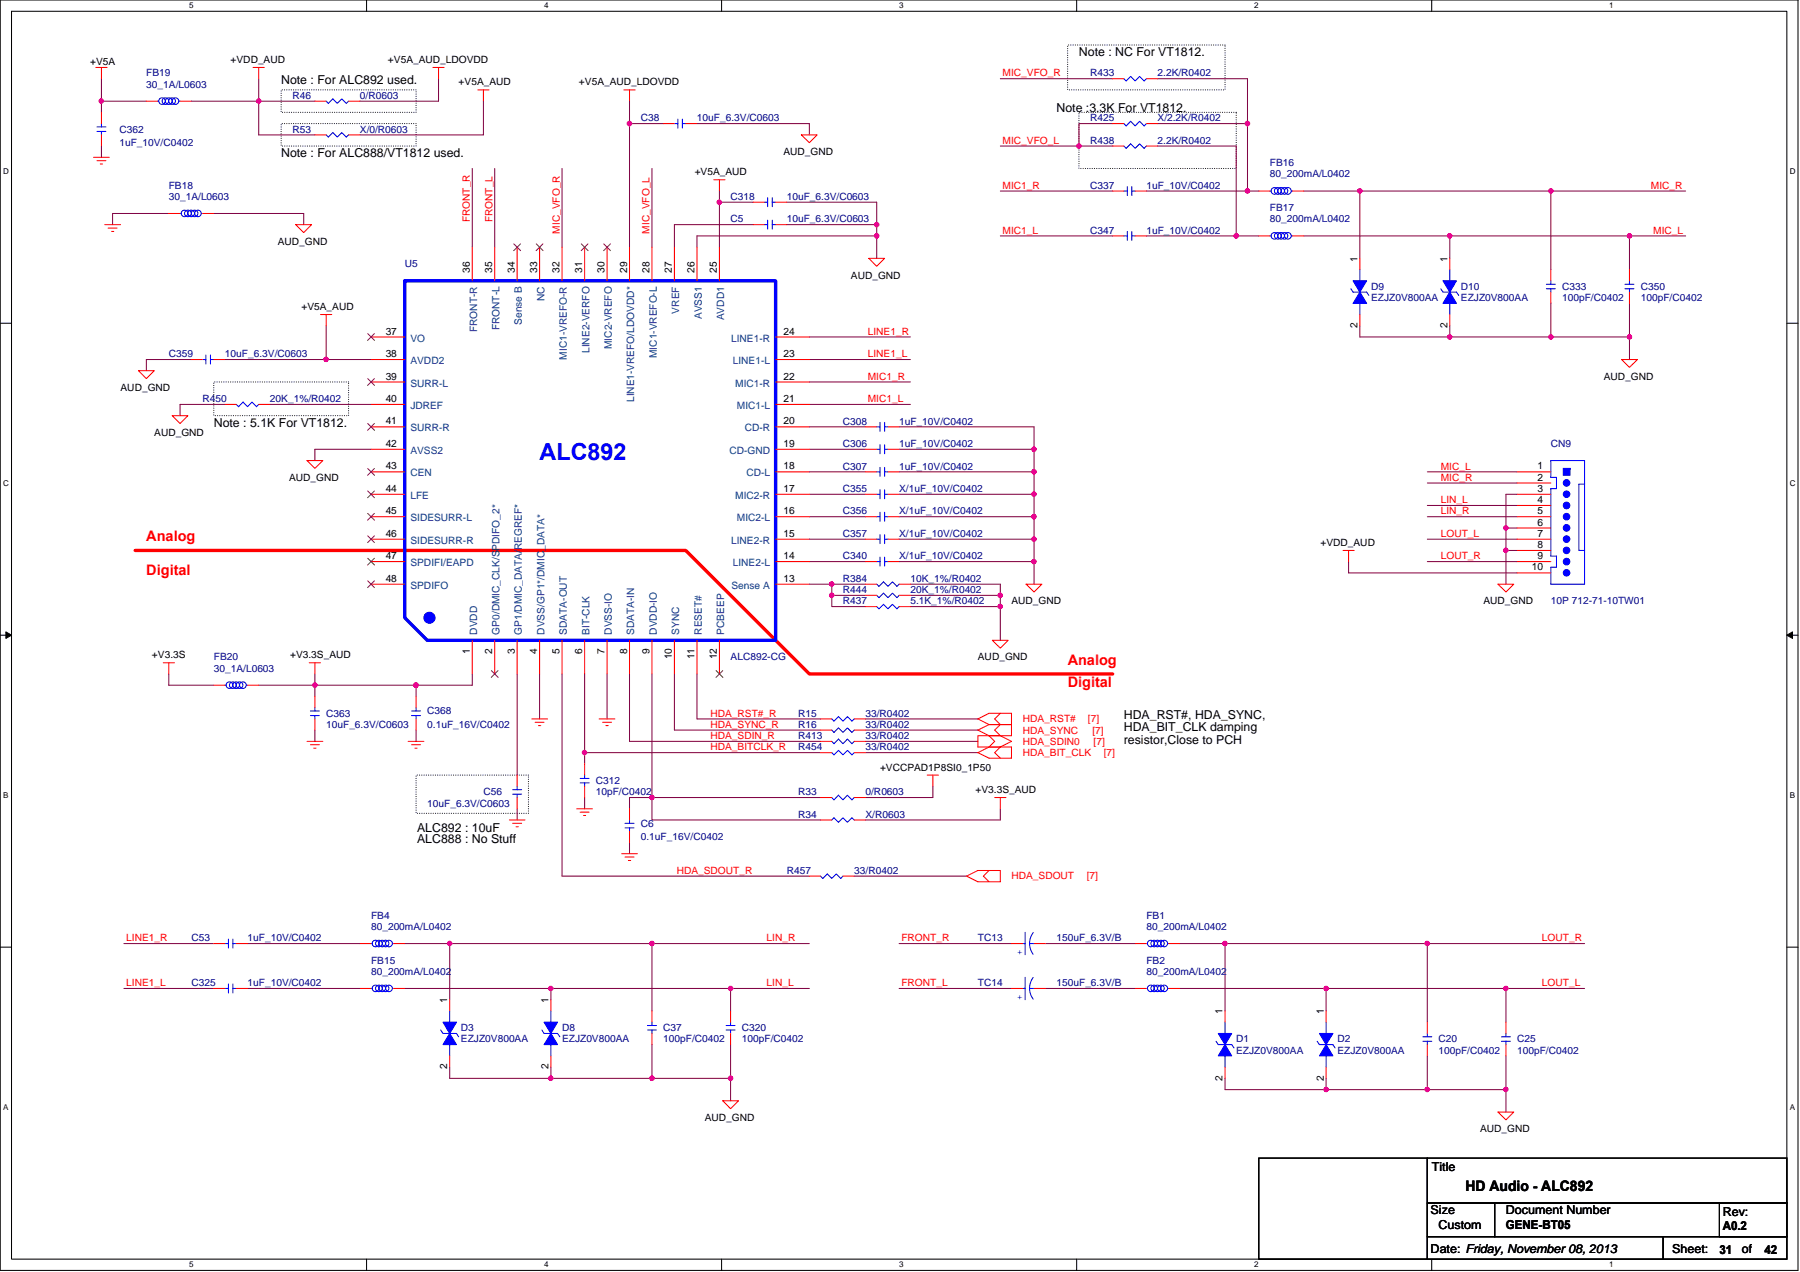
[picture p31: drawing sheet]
<svg xmlns="http://www.w3.org/2000/svg" width="297mm" height="210mm" viewBox="0 0 297 210" stroke-linecap="round" stroke-linejoin="round" font-family="sans-serif">
<defs><g id="words">
<text font-size="3.9" fill="#00f" x="89" y="75.9">ALC892</text>
<g font-size="2.4" fill="#f00">
<text x="24.1" y="89.4">Analog</text>
<text x="24.1" y="94.9">Digital</text>
<text x="176.2" y="109.8">Analog</text>
<text x="176.2" y="113.5">Digital</text>
</g>
<text font-size="2.4" x="241.8" y="196.6">HD Audio - ALC892</text>
<g font-size="2">
<text x="178.1" y="9.2">Note : NC For VT1812.</text>
<text x="46.4" y="13.9">Note : For ALC892 used.</text>
<text x="174.3" y="18.5">Note :3.3K For VT1812.</text>
<text x="46.4" y="25.9">Note : For ALC888/VT1812 used.</text>
<text x="35.3" y="70.4">Note : 5.1K For VT1812.</text>
<text x="185.5" y="118.6">HDA_RST#, HDA_SYNC,</text>
<text x="185.5" y="120.7">HDA_BIT_CLK damping</text>
<text x="185.5" y="122.8">resistor,Close to PCH</text>
<text x="68.8" y="137.4">ALC892 : 10uF</text>
<text x="68.8" y="139.2">ALC888 : No Stuff</text>
<text x="236.3" y="193.4">Title</text>
<text x="236.1" y="200.4">Size</text>
<text x="237.4" y="202.8">Custom</text>
<text x="248.5" y="200.4">Document Number</text>
<text x="248.5" y="202.9">GENE-BT05</text>
<text x="284.3" y="200.8">Rev:</text>
<text x="284.3" y="203.1">A0.2</text>
<text x="236.1" y="206.9">Date: Friday, November 08, 2013</text>
<text x="275.9" y="206.9">Sheet:</text>
<text x="283.7" y="207">31</text>
<text x="287.4" y="206.9">of</text>
<text x="291.2" y="207">42</text>
</g>
<g font-size="1.7">
<text x="14.9" y="10.8">+V5A</text>
<text x="38.1" y="10.4">+VDD_AUD</text>
<text x="64" y="10.4">+V5A_AUD_LDOVDD</text>
<text x="75.7" y="14.1">+V5A_AUD</text>
<text x="95.5" y="14.1">+V5A_AUD_LDOVDD</text>
<text x="114.6" y="28.9">+V5A_AUD</text>
<text x="129.3" y="25.6">AUD_GND</text>
<text x="45.8" y="40.4">AUD_GND</text>
<text x="77.5" y="45.1" transform="rotate(-90 77.5 45.1)">36</text>
<text x="81.2" y="45.1" transform="rotate(-90 81.2 45.1)">35</text>
<text x="84.9" y="45.1" transform="rotate(-90 84.9 45.1)">34</text>
<text x="88.6" y="45.1" transform="rotate(-90 88.6 45.1)">33</text>
<text x="92.3" y="45.1" transform="rotate(-90 92.3 45.1)">32</text>
<text x="96.1" y="45.1" transform="rotate(-90 96.1 45.1)">31</text>
<text x="99.8" y="45.1" transform="rotate(-90 99.8 45.1)">30</text>
<text x="103.5" y="45.1" transform="rotate(-90 103.5 45.1)">29</text>
<text x="107.2" y="45.1" transform="rotate(-90 107.2 45.1)">28</text>
<text x="110.9" y="45.1" transform="rotate(-90 110.9 45.1)">27</text>
<text x="114.6" y="45.1" transform="rotate(-90 114.6 45.1)">26</text>
<text x="118.3" y="45.1" transform="rotate(-90 118.3 45.1)">25</text>
<text x="140.4" y="46">AUD_GND</text>
<text x="224" y="43.2" transform="rotate(-90 224 43.2)">1</text>
<text x="238.8" y="43.2" transform="rotate(-90 238.8 43.2)">1</text>
<text x="49.7" y="51.2">+V5A_AUD</text>
<text x="63.6" y="55.2">37</text>
<text x="63.6" y="58.9">38</text>
<text x="129.3" y="55.2">24</text>
<text x="129.3" y="58.9">23</text>
<text x="224" y="54.1" transform="rotate(-90 224 54.1)">2</text>
<text x="238.8" y="54.1" transform="rotate(-90 238.8 54.1)">2</text>
<text x="19.9" y="64.5">AUD_GND</text>
<text x="63.6" y="62.7">39</text>
<text x="129.3" y="62.7">22</text>
<text x="264.6" y="62.7">AUD_GND</text>
<text x="25.5" y="71.9">AUD_GND</text>
<text x="63.6" y="66.4">40</text>
<text x="63.6" y="70.1">41</text>
<text x="129.3" y="66.4">21</text>
<text x="129.3" y="70.1">20</text>
<text x="63.6" y="73.8">42</text>
<text x="63.6" y="77.5">43</text>
<text x="129.3" y="77.5">18</text>
<text x="129.3" y="73.8">19</text>
<text x="253.7" y="77.5">1</text>
<text x="47.7" y="79.4">AUD_GND</text>
<text x="63.6" y="81.2">44</text>
<text x="129.3" y="81.2">17</text>
<text x="253.7" y="79.3">2</text>
<text x="253.7" y="81.2">3</text>
<text x="253.7" y="83">4</text>
<text x="63.6" y="84.9">45</text>
<text x="63.6" y="88.6">46</text>
<text x="129.3" y="88.6">15</text>
<text x="129.3" y="84.9">16</text>
<text x="253.7" y="84.9">5</text>
<text x="253.7" y="86.8">6</text>
<text x="253.7" y="88.6">7</text>
<text x="63.6" y="92.3">47</text>
<text x="129.3" y="92.3">14</text>
<text x="217.9" y="90.1">+VDD_AUD</text>
<text x="252.8" y="94.2">10</text>
<text x="253.7" y="90.5">8</text>
<text x="253.7" y="92.3">9</text>
<text x="63.6" y="96">48</text>
<text x="129.3" y="96">13</text>
<text x="166.9" y="99.8">AUD_GND</text>
<text x="244.8" y="99.8">AUD_GND</text>
<text x="77.5" y="107.9" transform="rotate(-90 77.5 107.9)">1</text>
<text x="81.2" y="107.9" transform="rotate(-90 81.2 107.9)">2</text>
<text x="84.9" y="107.9" transform="rotate(-90 84.9 107.9)">3</text>
<text x="88.6" y="107.9" transform="rotate(-90 88.6 107.9)">4</text>
<text x="92.3" y="107.9" transform="rotate(-90 92.3 107.9)">5</text>
<text x="96.1" y="107.9" transform="rotate(-90 96.1 107.9)">6</text>
<text x="99.8" y="107.9" transform="rotate(-90 99.8 107.9)">7</text>
<text x="103.5" y="107.9" transform="rotate(-90 103.5 107.9)">8</text>
<text x="107.2" y="107.9" transform="rotate(-90 107.2 107.9)">9</text>
<text x="25.1" y="108.7">+V3.3S</text>
<text x="47.9" y="108.7">+V3.3S_AUD</text>
<text x="110.9" y="108.9" transform="rotate(-90 110.9 108.9)">10</text>
<text x="114.6" y="108.9" transform="rotate(-90 114.6 108.9)">11</text>
<text x="118.3" y="108.9" transform="rotate(-90 118.3 108.9)">12</text>
<text x="161.4" y="109">AUD_GND</text>
<text x="145.2" y="127.2">+VCCPAD1P8SI0_1P50</text>
<text x="161" y="130.9">+V3.3S_AUD</text>
<text x="73.8" y="165.6" transform="rotate(-90 73.8 165.6)">1</text>
<text x="90.5" y="165.6" transform="rotate(-90 90.5 165.6)">1</text>
<text x="201.8" y="167.4" transform="rotate(-90 201.8 167.4)">1</text>
<text x="218.4" y="167.4" transform="rotate(-90 218.4 167.4)">1</text>
<text x="73.8" y="176.5" transform="rotate(-90 73.8 176.5)">2</text>
<text x="90.5" y="176.5" transform="rotate(-90 90.5 176.5)">2</text>
<text x="201.8" y="178.4" transform="rotate(-90 201.8 178.4)">2</text>
<text x="218.4" y="178.4" transform="rotate(-90 218.4 178.4)">2</text>
<text x="116.3" y="185.1">AUD_GND</text>
<text x="244.2" y="186.9">AUD_GND</text>
</g>
<g font-size="1.7" fill="#000080">
<text x="24.1" y="12.6">FB19</text>
<text x="24.1" y="14.5">30_1A/L0603</text>
<text x="48.3" y="16.3">R46</text>
<text x="59.4" y="16.3">0/R0603</text>
<text x="179.9" y="12.6">R433</text>
<text x="191" y="12.6">2.2K/R0402</text>
<text x="19.7" y="21.9">C362</text>
<text x="48.3" y="21.9">R53</text>
<text x="59.4" y="21.9">X/0/R0603</text>
<text x="105.7" y="20">C38</text>
<text x="115" y="20">10uF_6.3V/C0603</text>
<text x="179.9" y="20">R425</text>
<text x="179.9" y="23.7">R438</text>
<text x="191" y="20">X/2.2K/R0402</text>
<text x="191" y="23.7">2.2K/R0402</text>
<text x="19.7" y="24.1">1uF_10V/C0402</text>
<text x="209.6" y="27.5">FB16</text>
<text x="209.6" y="29.3">80_200mA/L0402</text>
<text x="27.9" y="31.2">FB18</text>
<text x="27.9" y="33">30_1A/L0603</text>
<text x="120.6" y="33">C318</text>
<text x="129.8" y="33">10uF_6.3V/C0603</text>
<text x="179.9" y="31.2">C337</text>
<text x="189.2" y="31.2">1uF_10V/C0402</text>
<text x="209.6" y="34.9">FB17</text>
<text x="120.6" y="36.7">C5</text>
<text x="129.8" y="36.7">10uF_6.3V/C0603</text>
<text x="179.9" y="38.6">C347</text>
<text x="189.2" y="38.6">1uF_10V/C0402</text>
<text x="209.6" y="36.7">80_200mA/L0402</text>
<text x="66.8" y="44.1">U5</text>
<text x="226.3" y="47.8">D9</text>
<text x="241.1" y="47.8">D10</text>
<text x="257.8" y="47.8">C333</text>
<text x="270.8" y="47.8">C350</text>
<text x="226.3" y="49.7">EZJZ0V800AA</text>
<text x="241.1" y="49.7">EZJZ0V800AA</text>
<text x="257.8" y="49.7">100pF/C0402</text>
<text x="270.8" y="49.7">100pF/C0402</text>
<text x="27.9" y="59">C359</text>
<text x="37.1" y="59">10uF_6.3V/C0603</text>
<text x="33.4" y="66.4">R450</text>
<text x="44.6" y="66.4">20K_1%/R0402</text>
<text x="139.1" y="70.1">C308</text>
<text x="148.4" y="70.1">1uF_10V/C0402</text>
<text x="139.1" y="77.5">C307</text>
<text x="139.1" y="73.8">C306</text>
<text x="148.4" y="77.5">1uF_10V/C0402</text>
<text x="148.4" y="73.8">1uF_10V/C0402</text>
<text x="255.9" y="73.8">CN9</text>
<text x="139.1" y="81.2">C355</text>
<text x="148.4" y="81.2">X/1uF_10V/C0402</text>
<text x="139.1" y="88.6">C357</text>
<text x="139.1" y="84.9">C356</text>
<text x="148.4" y="88.6">X/1uF_10V/C0402</text>
<text x="148.4" y="84.9">X/1uF_10V/C0402</text>
<text x="139.1" y="92.4">C340</text>
<text x="148.4" y="92.4">X/1uF_10V/C0402</text>
<text x="139.1" y="97.9">R444</text>
<text x="139.1" y="99.8">R437</text>
<text x="139.1" y="96.1">R384</text>
<text x="150.2" y="97.9">20K_1%/R0402</text>
<text x="150.2" y="99.8">5.1K_1%/R0402</text>
<text x="150.2" y="96.1">10K_1%/R0402</text>
<text x="255.9" y="99.8">10P 712-71-10TW01</text>
<text x="35.3" y="109">FB20</text>
<text x="35.3" y="110.9">30_1A/L0603</text>
<text x="120.6" y="109">ALC892-CG</text>
<text x="53.8" y="118.3">C363</text>
<text x="70.5" y="117.9">C368</text>
<text x="131.7" y="118.3">R15</text>
<text x="142.8" y="118.3">33/R0402</text>
<text x="53.8" y="120.2">10uF_6.3V/C0603</text>
<text x="70.5" y="120.2">0.1uF_16V/C0402</text>
<text x="131.7" y="123.9">R454</text>
<text x="131.7" y="122">R413</text>
<text x="131.7" y="120.2">R16</text>
<text x="142.8" y="123.9">33/R0402</text>
<text x="142.8" y="122">33/R0402</text>
<text x="142.8" y="120.2">33/R0402</text>
<text x="79.8" y="131.3">C56</text>
<text x="98.3" y="129.4">C312</text>
<text x="98.3" y="131.3">10pF/C0402</text>
<text x="131.7" y="131.3">R33</text>
<text x="142.8" y="131.3">0/R0603</text>
<text x="70.5" y="133.1">10uF_6.3V/C0603</text>
<text x="105.7" y="136.5">C6</text>
<text x="131.7" y="135">R34</text>
<text x="142.8" y="135">X/R0603</text>
<text x="105.7" y="138.7">0.1uF_16V/C0402</text>
<text x="129.8" y="144.3">R457</text>
<text x="141" y="144.3">33/R0402</text>
<text x="31.6" y="155.4">C53</text>
<text x="40.8" y="155.4">1uF_10V/C0402</text>
<text x="61.2" y="151.7">FB4</text>
<text x="61.2" y="153.5">80_200mA/L0402</text>
<text x="161.4" y="155.4">TC13</text>
<text x="174.3" y="155.4">150uF_6.3V/B</text>
<text x="189.2" y="151.7">FB1</text>
<text x="189.2" y="153.5">80_200mA/L0402</text>
<text x="61.2" y="159.1">FB15</text>
<text x="61.2" y="161">80_200mA/L0402</text>
<text x="189.2" y="159.1">FB2</text>
<text x="189.2" y="161">80_200mA/L0402</text>
<text x="31.6" y="162.8">C325</text>
<text x="40.8" y="162.8">1uF_10V/C0402</text>
<text x="161.4" y="162.8">TC14</text>
<text x="174.3" y="162.8">150uF_6.3V/B</text>
<text x="76.1" y="170.2">D3</text>
<text x="76.1" y="172.1">EZJZ0V800AA</text>
<text x="92.7" y="170.2">D8</text>
<text x="92.7" y="172.1">EZJZ0V800AA</text>
<text x="109.4" y="170.2">C37</text>
<text x="109.4" y="172.1">100pF/C0402</text>
<text x="122.4" y="170.2">C320</text>
<text x="122.4" y="172.1">100pF/C0402</text>
<text x="204" y="172.1">D1</text>
<text x="204" y="173.9">EZJZ0V800AA</text>
<text x="220.7" y="172.1">D2</text>
<text x="220.7" y="173.9">EZJZ0V800AA</text>
<text x="237.4" y="172.1">C20</text>
<text x="237.4" y="173.9">100pF/C0402</text>
<text x="250.4" y="172.1">C25</text>
<text x="250.4" y="173.9">100pF/C0402</text>
</g>
<g font-size="1.7" fill="#f00">
<text x="165.5" y="12.6">MIC_VFO_R</text>
<text x="165.5" y="23.7">MIC_VFO_L</text>
<text x="165.5" y="31.2">MIC1_R</text>
<text x="272.4" y="31.2">MIC_R</text>
<text x="77.6" y="36.7" transform="rotate(-90 77.6 36.7)">FRONT_R</text>
<text x="81.3" y="36.7" transform="rotate(-90 81.3 36.7)">FRONT_L</text>
<text x="92.4" y="38.6" transform="rotate(-90 92.4 38.6)">MIC_VFO_R</text>
<text x="107.2" y="38.6" transform="rotate(-90 107.2 38.6)">MIC_VFO_L</text>
<text x="165.5" y="38.6">MIC1_L</text>
<text x="272.8" y="38.6">MIC_L</text>
<text x="143.2" y="55.2">LINE1_R</text>
<text x="143.2" y="59">LINE1_L</text>
<text x="143.2" y="62.7">MIC1_R</text>
<text x="143.2" y="66.4">MIC1_L</text>
<text x="237.8" y="77.5">MIC_L</text>
<text x="237.8" y="83.1">LIN_L</text>
<text x="237.8" y="79.4">MIC_R</text>
<text x="237.8" y="88.6">LOUT_L</text>
<text x="237.8" y="84.9">LIN_R</text>
<text x="237.8" y="92.3">LOUT_R</text>
<text x="117.2" y="118.3">HDA_RST#_R</text>
<text x="168.8" y="119.2">HDA_RST#</text>
<text x="179.5" y="119.2">[7]</text>
<text x="117.2" y="120.1">HDA_SYNC_R</text>
<text x="117.2" y="122">HDA_SDIN_R</text>
<text x="117.2" y="123.9">HDA_BITCLK_R</text>
<text x="168.8" y="122.9">HDA_SDIN0</text>
<text x="168.8" y="121.1">HDA_SYNC</text>
<text x="168.8" y="124.8">HDA_BIT_CLK</text>
<text x="180.3" y="121.1">[7]</text>
<text x="180.5" y="122.9">[7]</text>
<text x="182.1" y="124.8">[7]</text>
<text x="111.7" y="144.3">HDA_SDOUT_R</text>
<text x="166.9" y="145.2">HDA_SDOUT</text>
<text x="179.3" y="145.2">[7]</text>
<text x="20.8" y="155.4">LINE1_R</text>
<text x="126.5" y="155.4">LIN_R</text>
<text x="148.8" y="155.4">FRONT_R</text>
<text x="254.5" y="155.4">LOUT_R</text>
<text x="20.8" y="162.8">LINE1_L</text>
<text x="126.5" y="162.8">LIN_L</text>
<text x="148.8" y="162.8">FRONT_L</text>
<text x="254.5" y="162.8">LOUT_L</text>
</g>
<g font-size="1.7" fill="#004080">
<text x="86.1" y="53.6" transform="rotate(-90 86.1 53.6)">Sense B</text>
<text x="89.8" y="49.7" transform="rotate(-90 89.8 49.7)">NC</text>
<text x="112.1" y="51.8" transform="rotate(-90 112.1 51.8)">VREF</text>
<text x="115.8" y="52.7" transform="rotate(-90 115.8 52.7)">AVSS1</text>
<text x="119.5" y="52.9" transform="rotate(-90 119.5 52.9)">AVDD1</text>
<text x="67.7" y="56.4">VO</text>
<text x="78.7" y="54.8" transform="rotate(-90 78.7 54.8)">FRONT-R</text>
<text x="82.4" y="54.5" transform="rotate(-90 82.4 54.5)">FRONT-L</text>
<text x="93.5" y="59.4" transform="rotate(-90 93.5 59.4)">MIC1-VREFO-R</text>
<text x="97.3" y="58.3" transform="rotate(-90 97.3 58.3)">LINE2-VERFO</text>
<text x="101" y="57.6" transform="rotate(-90 101 57.6)">MIC2-VREFO</text>
<text x="108.4" y="59.1" transform="rotate(-90 108.4 59.1)">MIC1-VREFO-L</text>
<text x="120.6" y="56.4">LINE1-R</text>
<text x="67.7" y="60.1">AVDD2</text>
<text x="67.7" y="63.8">SURR-L</text>
<text x="120.9" y="60.1">LINE1-L</text>
<text x="121.3" y="63.8">MIC1-R</text>
<text x="67.7" y="67.5">JDREF</text>
<text x="67.7" y="71.2">SURR-R</text>
<text x="104.7" y="66.4" transform="rotate(-90 104.7 66.4)">LINE1-VREFO/LDOVDD*</text>
<text x="121.6" y="67.5">MIC1-L</text>
<text x="122.9" y="71.2">CD-R</text>
<text x="67.7" y="74.9">AVSS2</text>
<text x="120.4" y="74.9">CD-GND</text>
<text x="67.7" y="78.7">CEN</text>
<text x="67.7" y="82.4">LFE</text>
<text x="121.3" y="82.4">MIC2-R</text>
<text x="123.2" y="78.7">CD-L</text>
<text x="67.7" y="86.1">SIDESURR-L</text>
<text x="67.7" y="89.8">SIDESURR-R</text>
<text x="120.6" y="89.8">LINE2-R</text>
<text x="121.6" y="86.1">MIC2-L</text>
<text x="67.7" y="93.5">SPDIFI/EAPD</text>
<text x="120.9" y="93.5">LINE2-L</text>
<text x="67.7" y="97.2">SPDIFO</text>
<text x="120.7" y="97.2">Sense A</text>
<text x="78.7" y="104.8" transform="rotate(-90 78.7 104.8)">DVDD</text>
<text x="82.4" y="104.8" transform="rotate(-90 82.4 104.8)">GP0/DMIC_CLK/SPDIFO_2*</text>
<text x="86.1" y="104.8" transform="rotate(-90 86.1 104.8)">GP1/DMIC_DATA/REGREF*</text>
<text x="89.8" y="104.8" transform="rotate(-90 89.8 104.8)">DVSS/GP1*/DMIC_DATA*</text>
<text x="93.5" y="104.8" transform="rotate(-90 93.5 104.8)">SDATA-OUT</text>
<text x="97.3" y="104.8" transform="rotate(-90 97.3 104.8)">BIT-CLK</text>
<text x="101" y="104.8" transform="rotate(-90 101 104.8)">DVSS-IO</text>
<text x="104.7" y="104.8" transform="rotate(-90 104.7 104.8)">SDATA-IN</text>
<text x="108.4" y="104.8" transform="rotate(-90 108.4 104.8)">DVDD-IO</text>
<text x="112.1" y="104.8" transform="rotate(-90 112.1 104.8)">SYNC</text>
<text x="115.8" y="104.8" transform="rotate(-90 115.8 104.8)">RESET#</text>
<text x="119.5" y="104.8" transform="rotate(-90 119.5 104.8)">PCBEEP</text>
</g>
<g font-size="1.7" fill="#00f">
<text x="168.7" y="157.6" transform="rotate(-90 168.7 157.6)">+</text>
<text x="168.7" y="165" transform="rotate(-90 168.7 165)">+</text>
</g>
<g font-size="1.3">
<text x="31.2" y="1.4">5</text>
<text x="89.8" y="1.4">4</text>
<text x="148.4" y="1.4">3</text>
<text x="207" y="1.4">2</text>
<text x="265.6" y="1.4">1</text>
<text x=".5" y="28.8">D</text>
<text x="295.3" y="28.8">D</text>
<text x=".5" y="80.3">C</text>
<text x="295.3" y="80.3">C</text>
<text x=".5" y="131.8">B</text>
<text x="295.3" y="131.8">B</text>
<text x=".5" y="183.3">A</text>
<text x="295.3" y="183.3">A</text>
<text x="31.2" y="209.2">5</text>
<text x="89.8" y="209.2">4</text>
<text x="148.4" y="209.2">3</text>
<text x="207" y="209.2">2</text>
<text x="265.6" y="209.2">1</text>
</g>
</g></defs>
<path d="M0 0h296.7v209.7h-296.7zM1.9 1.9h293v206h-293z" fill="none" stroke="#000" stroke-width=".17"/>
<g fill="#fff">
<path d="M31.2 .2h.7v1.5h-.7z"/>
<path d="M31.2 208h.7v1.5h-.7z"/>
</g>
<path d="M60.5 0v1.9M60.5 207.9v1.8" fill="none" stroke="#000" stroke-width=".17"/>
<g fill="#fff">
<path d="M89.8 .2h.7v1.5h-.7z"/>
<path d="M89.8 208h.7v1.5h-.7z"/>
</g>
<path d="M119.1 0v1.9M119.1 207.9v1.8" fill="none" stroke="#000" stroke-width=".17"/>
<g fill="#fff">
<path d="M148.4 .2h.7v1.5h-.7z"/>
<path d="M148.4 208h.7v1.5h-.7z"/>
</g>
<path d="M177.7 0v1.9M177.7 207.9v1.8" fill="none" stroke="#000" stroke-width=".17"/>
<g fill="#fff">
<path d="M207 .2h.7v1.5h-.7z"/>
<path d="M207 208h.7v1.5h-.7z"/>
</g>
<path d="M236.3 0v1.9M236.3 207.9v1.8" fill="none" stroke="#000" stroke-width=".17"/>
<g fill="#fff">
<path d="M265.6 .2h.7v1.5h-.7z"/>
<path d="M265.6 208h.7v1.5h-.7z"/>
<path d="M.5 27.6h1v1.5h-1z"/>
<path d="M295.3 27.6h1v1.5h-1z"/>
<path d="M.5 79.1h1v1.5h-1z"/>
<path d="M295.3 79.1h1v1.5h-1z"/>
</g>
<path d="M0 53.4h1.9M294.9 53.4h1.8" fill="none" stroke="#000" stroke-width=".17"/>
<g fill="#fff">
<path d="M.5 130.6h.9v1.5h-.9z"/>
<path d="M295.3 130.6h.9v1.5h-.9z"/>
</g>
<path d="M0 104.9h1.9M294.9 104.9h1.8" fill="none" stroke="#000" stroke-width=".17"/>
<path d="M1 104.3l.9 .6-.9 .5zM294.9 104.9l.9-.6v1.1z" fill="#000" stroke="#000" stroke-width=".17"/>
<g fill="#fff">
<path d="M.5 182.1h.9v1.5h-.9z"/>
<path d="M295.3 182.1h.9v1.5h-.9z"/>
</g>
<path d="M0 156.4h1.9M294.9 156.4h1.8M207.7 191.2h27.8v16.7h-27.8zM235.5 198.6h11.2v5.6h-11.2zM235.5 191.2h59.4v7.4h-59.4zM246.7 198.6h48.2v5.6h-48.2zM283.7 198.6h11.2v5.6h-11.2zM235.5 204.2h39v3.7h-39zM274.5 204.2h20.4v3.7h-20.4z" fill="none" stroke="#000" stroke-width=".17"/>
<path d="M22.3 90.9h90.9l20.4 20.4h50" fill="none" stroke="#f00" stroke-width=".55"/>
<path d="M46.4 14.8h22.3v3.7h-22.3zM176.2 7.4h26v7.4h-26zM178.1 18.5h25.9v9.3h-25.9zM46.4 20.4h22.3v3.7h-22.3zM35.3 63.1h22.2v5.5h-22.2zM68.7 128h18.5v6.3h-18.5z" fill="none" stroke="#000" stroke-width=".17" stroke-dasharray="0 .3"/>
<g fill="none" stroke="#800040" stroke-width=".17">
<path d="M16.7 16.7h7.4M16.7 13v3.7M16.7 16.7v1.8M31.6 16.7h11.1M42.7 13v3.7M42.7 16.7h9.3M42.7 16.7v5.6h9.3M72.4 13v3.7h-13M79.8 16.7v5.6h-20.4M103.9 16.7v3.7M165.1 13h18.5M191 13h14.9v7.4h-14.9"/>
<path d="M16.7 24.1v1.9M27.9 35.2h-9.3v1.9M35.3 35.2h14.8v1.9M77.9 27.8v13M81.6 27.8v13M92.7 27.8v13M103.9 20.4h5.5M103.9 20.4v20.4M107.6 27.8v13M115 20.4h18.6v1.9M118.7 33.4v7.4M118.7 31.5v1.9h5.6"/>
<path d="M124.3 37.1h-13v3.7M129.8 37.1h14.9M129.8 33.4h14.9v5.5M144.7 38.9h-29.7v1.9M144.7 38.9v3.8M165.1 31.5h18.5M165.1 38.9h18.5M165.1 24.1h13M178.1 24.1h5.5M183.6 20.4h-5.5v3.7M189.2 31.5h16.7M189.2 38.9h14.8"/>
<path d="M191 24.1h13v14.8M204 38.9h3.7M205.9 31.5h1.8M205.9 20.4v11.1M215.1 31.5h9.3M215.1 38.9h24.1v3.8M224.4 31.5h31.5M224.4 31.5v11.2M239.2 38.9h29.7M255.9 31.5h22.3M255.9 31.5v13M268.9 38.9v5.6"/>
<path d="M268.9 38.9h9.3M31.6 59.4h-7.5v1.8M37.1 59.4h16.7M53.8 59.4h7.4M53.8 53.8v5.6M133.6 55.6h16.6M133.6 59.4h16.6M224.4 53.8v1.8h14.8M239.2 55.6h16.7M239.2 53.8v1.8M255.9 50.1v5.5M255.9 55.6h13"/>
<path d="M268.9 55.6v3.8M268.9 50.1v5.5M37.1 66.8h-7.4v1.8M44.6 66.8h16.6M61.2 74.2h-9.2v1.8M133.6 70.5h9.2M133.6 74.2h9.2M133.6 77.9h9.2M133.6 63.1h16.6M133.6 66.8h16.6M148.4 70.5h22.2v3.7M148.4 74.2h22.2"/>
<path d="M148.4 77.9h22.2M170.6 74.2v3.7M170.6 77.9v3.7M235.5 79.7h14.9M235.5 77.9h14.9M133.6 92.7h9.2M133.6 81.6h9.2M133.6 85.3h9.2M133.6 89h9.2M133.6 96.4h3.7M137.3 98.3h5.5M137.3 96.4h5.5"/>
<path d="M137.3 98.3v1.8h5.5M137.3 96.4v1.9M148.4 81.6h22.2M148.4 85.3h22.2M148.4 89h22.2M148.4 92.7h22.2M150.2 96.4h14.9v1.9M150.2 98.3h14.9M165.1 98.3v1.8M170.6 81.6v3.7M170.6 85.3v3.7M170.6 89v3.7"/>
<path d="M170.6 92.7v3.7M222.5 92.7v1.9h27.9M235.5 92.7h14.9M235.5 89h14.9M235.5 85.3h14.9M235.5 83.4h14.9M248.5 90.9h1.9M248.5 87.2h1.9M248.5 87.2v9.2M250.4 81.6h-1.9v5.6M27.9 111.3v1.8h7.4M42.7 113.1h9.3"/>
<path d="M52 113.1v1.9M52 111.3v1.8M52 113.1h16.7v1.9M77.9 111.3v1.8h-9.2M85.3 111.3v16.7M89 111.3v7.4M92.7 111.3v33.3h40.9M96.5 111.3v12.9M100.2 111.3v7.4M103.9 111.3v11.1h31.5M107.6 111.3v20.4M111.3 111.3v9.2h24.1"/>
<path d="M115 111.3v7.4h20.4M142.8 118.7h18.6M150.2 100.1h14.9M165.1 100.1v5.6M52 120.5v1.9M68.7 120.5v1.9M85.3 133.5v1.9M96.5 124.2v1.9M96.5 131.7v1.8M96.5 124.2h38.9M103.9 139.1v1.8M107.6 131.7h-3.7v1.8"/>
<path d="M107.6 131.7h27.8M107.6 131.7v3.7h27.8M142.8 120.5h18.6M142.8 122.4h18.6M142.8 124.2h18.6M153.9 129.8v1.9h-11.1M165.1 133.5v1.9h-22.3M20.4 155.8h14.9M40.8 155.8h18.6M66.8 155.8h7.4v9.2M74.2 155.8h33.4M107.6 155.8h26"/>
<path d="M107.6 155.8v11.1M141 144.6h18.5M148.4 155.8h18.5M172.5 155.8h14.8M194.7 155.8h7.5v11.1M202.2 155.8h33.3v12.9M235.5 155.8h26M20.4 163.2h14.9M40.8 163.2h18.6M66.8 163.2h24.1v1.8M74.2 176.1v1.9h16.7M90.9 176.1v1.9"/>
<path d="M90.9 178h16.7M90.9 163.2h29.7M107.6 172.4v5.6M107.6 178h13M120.6 163.2h13M120.6 163.2v3.7M120.6 172.4v5.6M120.6 178v3.7M148.4 163.2h18.5M172.5 163.2h14.8M194.7 163.2h24.1v3.7M202.2 178v1.9h16.6"/>
<path d="M218.8 163.2h29.7v5.5M218.8 178v1.9M218.8 179.9h16.7M235.5 174.3v5.6M235.5 179.9h13M248.5 163.2h13M248.5 179.9v3.7M248.5 174.3v5.6"/>
</g>
<g fill="#f0f" stroke="#f0f" stroke-width=".17">
<circle cx="202.1" cy="155.7" r=".36"/>
<circle cx="218.8" cy="163.2" r=".36"/>
<circle cx="96.5" cy="124.2" r=".36"/>
<circle cx="248.5" cy="179.9" r=".36"/>
<circle cx="235.5" cy="179.9" r=".36"/>
<circle cx="16.7" cy="16.7" r=".36"/>
<circle cx="68.6" cy="113.1" r=".37"/>
<circle cx="205.9" cy="31.5" r=".37"/>
<circle cx="205.8" cy="20.4" r=".38"/>
<circle cx="144.7" cy="37.1" r=".36"/>
<circle cx="204" cy="38.9" r=".37"/>
<circle cx="118.7" cy="33.4" r=".36"/>
<circle cx="255.9" cy="31.5" r=".36"/>
<circle cx="120.6" cy="163.2" r=".36"/>
<circle cx="107.6" cy="155.7" r=".36"/>
<circle cx="268.9" cy="38.9" r=".37"/>
<circle cx="90.9" cy="163.2" r=".36"/>
<circle cx="74.2" cy="155.7" r=".36"/>
<circle cx="248.5" cy="163.2" r=".36"/>
<circle cx="235.5" cy="155.7" r=".36"/>
<circle cx="165.1" cy="100.1" r=".36"/>
<circle cx="137.2" cy="96.4" r=".36"/>
<circle cx="170.6" cy="81.6" r=".36"/>
<circle cx="170.6" cy="85.3" r=".37"/>
<circle cx="170.6" cy="92.7" r=".36"/>
<circle cx="170.6" cy="89" r=".36"/>
<circle cx="165.1" cy="98.3" r=".36"/>
<circle cx="52" cy="113.1" r=".37"/>
<circle cx="53.8" cy="59.3" r=".36"/>
<circle cx="103.9" cy="20.4" r=".38"/>
<circle cx="268.9" cy="55.6" r=".36"/>
<circle cx="255.9" cy="55.6" r=".36"/>
<circle cx="239.2" cy="38.9" r=".37"/>
<circle cx="144.7" cy="38.9" r=".37"/>
<circle cx="137.2" cy="98.3" r=".36"/>
<circle cx="107.6" cy="131.6" r=".37"/>
<circle cx="218.8" cy="179.9" r=".36"/>
<circle cx="120.6" cy="178" r=".37"/>
<circle cx="107.6" cy="178" r=".37"/>
<circle cx="90.9" cy="178" r=".37"/>
<circle cx="239.2" cy="55.6" r=".36"/>
<circle cx="224.4" cy="31.5" r=".37"/>
<circle cx="170.6" cy="74.2" r=".36"/>
<circle cx="170.6" cy="77.9" r=".36"/>
<circle cx="248.5" cy="90.8" r=".36"/>
<circle cx="248.5" cy="87.1" r=".36"/>
<circle cx="42.7" cy="16.7" r=".36"/>
<circle cx="178" cy="24.1" r=".37"/>
</g>
<g fill="none" stroke="#f00" stroke-width=".17">
<path d="M15.8 11.1h1.9M16.7 11.1v1.9M16.7 18.5v1.9M24.1 16.7h1.9M29.7 16.7h1.9M41.8 11.1h1.8M42.7 11.1v1.9M52 16.7h1.8M57.5 16.7h1.9M71.4 11.1h1.9M72.4 11.1v1.9M78.8 14.8h1.9"/>
<path d="M79.8 14.8v1.9M103 14.8h1.8M103.9 14.8v1.9M183.6 13h1.9M189.2 13h1.8M15.4 26h2.6M16 26.5h1.5M16.5 27.1h.4M16.7 22.3v1.8M17.3 37.1h2.6M17.8 37.7h1.5M18.4 38.2h.4"/>
<path d="M27.9 35.2h1.8M33.4 35.2h1.9M48.8 37.1h2.6l-1.3 1.3zM52 22.3h1.8M57.5 22.3h1.9M109.4 20.4h1.9M113.2 20.4h1.8M117.8 29.7h1.9M118.7 29.7v1.8M124.3 37.1h1.8M124.3 33.4h1.8M128 37.1h1.8"/>
<path d="M128 33.4h1.8M132.2 22.3h2.6l-1.2 1.3zM183.6 38.9h1.9M183.6 31.5h1.9M183.6 20.4h1.9M183.6 24.1h1.9M187.3 38.9h1.9M187.3 31.5h1.9M189.2 20.4h1.8M189.2 24.1h1.8M207.7 38.9h1.9M207.7 31.5h1.9"/>
<path d="M213.3 38.9h1.8M213.3 31.5h1.8M31.6 59.4h1.8M35.3 59.4h1.8M52.9 51.9h1.9M53.8 51.9v1.9M61.2 55.6h5.6M61.2 59.4h5.6M77.9 40.8v5.6M81.6 40.8v5.6M85.3 40.8v5.6M89 40.8v5.6"/>
<path d="M92.7 40.8v5.6M96.5 40.8v5.6M100.2 40.8v5.6M103.9 40.8v5.6M107.6 40.8v5.6M111.3 40.8v5.6M115 40.8v5.6M118.7 40.8v5.6M128 55.6h5.6M128 59.4h5.6M143.4 42.7h2.6l-1.3 1.3zM224.4 42.7v1.8"/>
<path d="M224.4 51.9v1.9M239.2 42.7v1.8M239.2 51.9v1.9M255.9 48.2v1.9M255.9 44.5v1.9M267.6 59.4h2.6l-1.3 1.2zM268.9 48.2v1.9M268.9 44.5v1.9M22.9 61.2h2.6l-1.4 1.3zM28.4 68.6h2.6l-1.3 1.3zM37.1 66.8h1.9M42.7 66.8h1.9"/>
<path d="M50.7 76h2.6l-1.3 1.3zM61.2 63.1h5.6M61.2 66.8h5.6M61.2 70.5h5.6M61.2 74.2h5.6M61.2 77.9h5.6M128 63.1h5.6M128 66.8h5.6M128 70.5h5.6M128 74.2h5.6M128 77.9h5.6M142.8 70.5h1.9"/>
<path d="M142.8 77.9h1.9M142.8 74.2h1.9M146.5 70.5h1.9M146.5 77.9h1.9M146.5 74.2h1.9M250.4 77.9h5.5M250.4 79.7h5.5M61.2 81.6h5.6M61.2 85.3h5.6M61.2 89h5.6M61.2 92.7h5.6M61.2 96.4h5.6"/>
<path d="M128 81.6h5.6M128 85.3h5.6M128 89h5.6M128 92.7h5.6M128 96.4h5.6M142.8 89h1.9M142.8 98.3h1.9M142.8 81.6h1.9M142.8 85.3h1.9M142.8 92.7h1.9M142.8 96.4h1.9M146.5 89h1.9"/>
<path d="M146.5 81.6h1.9M146.5 85.3h1.9M146.5 92.7h1.9M148.4 98.3h1.8M148.4 96.4h1.8M169.3 96.4h2.6l-1.3 1.3zM221.6 90.9h1.9M222.5 90.9v1.8M247.2 96.4h2.6l-1.3 1.3zM250.4 81.6h5.5M250.4 83.4h5.5M250.4 85.3h5.5"/>
<path d="M250.4 87.2h5.5M250.4 89h5.5M250.4 90.9h5.5M250.4 92.7h5.5M250.4 94.6h5.5M26.9 109.4h1.9M27.9 109.4v1.9M35.3 113.1h1.8M40.8 113.1h1.9M51 109.4h1.9M52 109.4v1.9M52 118.7v1.8"/>
<path d="M52 115v1.8M68.7 118.7v1.8M68.7 115v1.8M77.9 105.7v5.6M81.6 105.7v5.6M85.3 105.7v5.6M87.8 118.7h2.6M88.3 119.2h1.5M88.9 119.8h.3M89 105.7v5.6M92.7 105.7v5.6M96.5 105.7v5.6"/>
<path d="M98.9 118.7h2.6M99.4 119.2h1.5M100 119.8h.4M100.2 105.7v5.6M103.9 105.7v5.6M107.6 105.7v5.6M111.3 105.7v5.6M115 105.7v5.6M118.7 105.7v5.6M135.4 118.7h1.9M141 118.7h1.8M142.8 100.1h1.9"/>
<path d="M148.4 100.1h1.8M163.2 119.6h3.7M163.2 119.6l-1.8 .9 1.8 1M163.8 105.7h2.6l-1.3 1.3zM165.1 117.8l-1 .9 1 .9-1 .9 1 1M166.9 119.6v-1.8h-3.7l-1.8 .9 1.8 .9M166.9 119.6v1.9h-3.7M50.7 122.4h2.6M51.2 122.9h1.5M51.8 123.5h.4M67.3 122.4h2.7M67.9 122.9h1.5"/>
<path d="M68.5 123.5h.3M84 135.4h2.6M84.6 135.9h1.5M85.2 136.5h.3M85.3 131.7v1.8M85.3 128v1.8M95.2 133.5h2.6M95.7 134.1h1.5M96.3 134.6h.3M96.5 129.8v1.9M96.5 126.1v1.9M103.9 137.2v1.9"/>
<path d="M103.9 133.5v1.9M135.4 124.2h1.9M135.4 122.4h1.9M135.4 131.7h1.9M135.4 120.5h1.9M135.4 135.4h1.9M141 124.2h1.8M141 122.4h1.8M141 131.7h1.8M141 120.5h1.8M141 135.4h1.8M153 128h1.9"/>
<path d="M153.9 128v1.8M161.4 124.2l1.8-.9h3.7v1.9h-3.7zM161.4 121.5h3.7l1.8 .9-1.8 .9h-3.7zM163.2 121.5l.9 .9-.9 .9M164.1 131.7h1.9M165.1 131.7v1.8M165.1 123.3l-1 .9 1 1M35.3 155.8h1.8M39 155.8h1.8M59.4 155.8h1.8M64.9 155.8h1.9M102.6 140.9h2.6"/>
<path d="M103.1 141.5h1.5M103.7 142h.4M133.6 144.6h1.8M139.1 144.6h1.9M159.5 144.6l1.9-.9h3.7v1.9h-3.7zM163.2 143.7l-.9 .9 .9 1M166.9 155.8h1.9M170.6 155.8h1.9M187.3 155.8h1.9M192.9 155.8h1.8M35.3 163.2h1.8M39 163.2h1.8"/>
<path d="M59.4 163.2h1.8M64.9 163.2h1.9M74.2 165v1.9M74.2 174.3v1.8M90.9 165v1.9M90.9 174.3v1.8M107.6 170.6v1.8M107.6 166.9v1.8M120.6 170.6v1.8M120.6 166.9v1.8M166.9 163.2h1.9M170.6 163.2h1.9"/>
<path d="M187.3 163.2h1.9M192.9 163.2h1.8M202.2 166.9v1.8M202.2 176.1v1.9M218.8 166.9v1.8M218.8 176.1v1.9M235.5 172.4v1.9M235.5 168.7v1.9M248.5 172.4v1.9M248.5 168.7v1.9M119.3 181.7h2.6l-1.3 1.3zM247.2 183.6h2.6l-1.3 1.3z"/>
</g>
<g fill="none" stroke="#00f" stroke-width=".17">
<path d="M26 16.7h.2M29.5 16.7h.2M57.5 16.7l-.4 .4-.7-.8-.7 .8-.8-.8-.7 .8-.4-.4M111.9 19.7v1.4M112.6 19.7v1.4M189.2 13l-.4 .4-.7-.8-.8 .8-.7-.8-.8 .8-.3-.4M16 21.7h1.5M16 21h1.5M16.7 21.7v.6M16.7 20.4v.6M29.7 35.2h.2M33.2 35.2h.2"/>
<path d="M53.8 22.3l.4 .3 .7-.7 .8 .7 .7-.7 .7 .7 .4-.3M111.3 20.4h.6M112.6 20.4h.6M126.1 37.1h.6M126.1 33.4h.6M126.7 36.3v1.5M126.7 32.6v1.5M127.4 37.1h.6M127.4 33.4h.6M127.4 36.3v1.5M127.4 32.6v1.5M185.5 38.9h.5"/>
<path d="M185.5 31.5h.5M186 38.2v1.5M186 30.8v1.5M186.8 38.9h.5M186.8 31.5h.5M186.8 38.2v1.5M186.8 30.8v1.5M189.2 20.4l-.4 .4-.7-.8-.8 .8-.7-.8-.8 .8-.3-.4M189.2 24.1l-.4 .4-.7-.8-.8 .8-.7-.8-.8 .8-.3-.4M209.6 38.9h.2M209.6 31.5h.2M213.1 38.9h.2"/>
<path d="M213.1 31.5h.2M33.4 59.4h.6M34 58.6v1.5M34.7 59.4h.6M34.7 58.6v1.5M222.9 47.7l.4 .5h2.2l.4 .6M224.4 44.5v1.9M224.4 50.1v1.8M237.8 47.7l.3 .5h2.2l.4 .6M239.2 44.5v1.9M239.2 50.1v1.8M255.2 46.9h1.5"/>
<path d="M255.2 47.7h1.5M255.9 46.4v.5M255.9 47.7v.5M268.2 46.9h1.4M268.2 47.7h1.4M268.9 46.4v.5M268.9 47.7v.5M42.7 66.8l-.4 .3-.7-.7-.8 .7-.7-.7-.7 .7-.4-.3M144.7 70.5h.5M144.7 77.9h.5M144.7 74.2h.5M145.2 69.7v1.5"/>
<path d="M145.2 77.2v1.4M145.2 73.4v1.5M146 70.5h.5M146 77.9h.5M146 74.2h.5M146 69.7v1.5M146 77.2v1.4M146 73.4v1.5M255.9 76h5.6v20.4h-5.6v-2.8h1v-1.8h-1v-11.1h1v-1.9h-1zM261.5 79.9h-.9v11h.9M144.7 98.3l.4 .4 .7-.8 .7 .8 .8-.8 .7 .8 .4-.4M144.7 96.4l.4 .4 .7-.7 .7 .7 .8-.7 .7 .7 .4-.4"/>
<path d="M144.7 89h.5M144.7 81.6h.5M144.7 85.3h.5M144.7 92.7h.5M145.2 88.3v1.4M145.2 80.9v1.4M145.2 84.6v1.4M145.2 92v1.5M146 88.3v1.4M146 89h.5M146 80.9v1.4M146 81.6h.5"/>
<path d="M146 84.6v1.4M146 85.3h.5M146 92v1.5M146 92.7h.5M37.1 113.1h.2M40.7 113.1h.1M51.2 117.4h1.5M51.2 118.1h1.5M52 116.8v.6M52 118.1v.6M67.9 117.4h1.5M67.9 118.1h1.5"/>
<path d="M68.7 116.8v.6M68.7 118.1v.6M137.3 118.7l.3 .3 .8-.7 .7 .7 .7-.7 .8 .7 .4-.3M144.7 100.1l.4 .4 .7-.7 .7 .7 .8-.7 .7 .7 .4-.4M84.6 130.4h1.5M84.6 131.1h1.5M85.3 129.8v.6M85.3 131.1v.6M95.7 128.5h1.5M95.7 129.2h1.5M96.5 128v.5M96.5 129.2v.6"/>
<path d="M103.1 135.9h1.5M103.1 136.7h1.5M103.9 135.4v.5M103.9 136.7v.5M137.3 124.2l.3 .4 .8-.7 .7 .7 .7-.7 .8 .7 .4-.4M137.3 122.4l.3 .4 .8-.8 .7 .8 .7-.8 .8 .8 .4-.4M137.3 131.7l.3 .3 .8-.7 .7 .7 .7-.7 .8 .7 .4-.3M137.3 120.5l.3 .4 .8-.7 .7 .7 .7-.7 .8 .7 .4-.4M141 135.4l-.4-.4-.8 .7-.7-.7-.7 .7-.8-.7-.3 .4M37.1 155.8h.6M37.7 155v1.5M38.4 155.8h.6"/>
<path d="M38.4 155v1.5M61.2 155.8h.2M64.8 155.8h.1M135.4 144.6l.4 .4 .7-.7 .8 .7 .7-.7 .7 .7 .4-.4M168.8 155.8h.4M169.2 153.9v3.7M169.9 155.8h.7M170.5 153.9a2.98 2.98 0 0 0 0 3.6M189.2 155.8h.2M192.7 155.8h.2M37.1 163.2h.6M37.7 162.4v1.5"/>
<path d="M38.4 163.2h.6M38.4 162.4v1.5M61.2 163.2h.2M64.8 163.2h.1M72.7 170l.4 .6h2.2l.4 .6M74.2 166.9v1.8M74.2 172.4v1.9M89.4 170l.4 .6h2.2l.4 .6M90.9 166.9v1.8M90.9 172.4v1.9M106.8 169.3h1.5M106.8 170h1.5"/>
<path d="M107.6 168.7v.6M107.6 170v.6M119.8 169.3h1.5M119.8 170h1.5M120.6 168.7v.6M120.6 170v.6M168.8 163.2h.4M169.2 161.3v3.7M169.9 163.2h.7M170.5 161.4a2.98 2.98 0 0 0 0 3.6M189.2 163.2h.2M192.7 163.2h.2"/>
<path d="M200.7 171.9l.3 .5h2.3l.3 .6M202.2 168.7v1.9M202.2 174.3v1.8M217.4 171.9l.3 .5h2.3l.3 .6M218.8 168.7v1.9M218.8 174.3v1.8M234.8 171.2h1.5M234.8 171.9h1.5M235.5 170.6v.6M235.5 171.9v.5M247.8 171.2h1.5M247.8 171.9h1.5"/>
<path d="M248.5 170.6v.6M248.5 171.9v.5"/>
<circle cx="26.7" cy="16.7" r=".54"/>
<circle cx="27.3" cy="16.7" r=".54"/>
<circle cx="27.9" cy="16.7" r=".55"/>
<circle cx="28.4" cy="16.7" r=".55"/>
<circle cx="29" cy="16.7" r=".54"/>
<circle cx="30.4" cy="35.2" r=".54"/>
<circle cx="31" cy="35.2" r=".55"/>
<circle cx="31.6" cy="35.2" r=".55"/>
<circle cx="32.1" cy="35.2" r=".54"/>
<circle cx="32.7" cy="35.2" r=".54"/>
<circle cx="210.3" cy="31.5" r=".55"/>
<circle cx="210.3" cy="38.9" r=".55"/>
<circle cx="210.9" cy="31.5" r=".55"/>
<circle cx="210.9" cy="38.9" r=".55"/>
<circle cx="211.4" cy="31.5" r=".55"/>
<circle cx="211.4" cy="38.9" r=".54"/>
<circle cx="212" cy="31.5" r=".55"/>
<circle cx="212" cy="38.9" r=".54"/>
<circle cx="212.5" cy="31.5" r=".55"/>
<circle cx="212.5" cy="38.9" r=".55"/>
<circle cx="37.9" cy="113.1" r=".55"/>
<circle cx="38.4" cy="113.1" r=".55"/>
<circle cx="39" cy="113.1" r=".54"/>
<circle cx="39.5" cy="113.1" r=".55"/>
<circle cx="40.1" cy="113.1" r=".55"/>
<circle cx="62" cy="155.8" r=".55"/>
<circle cx="62.5" cy="155.8" r=".55"/>
<circle cx="63.1" cy="155.8" r=".54"/>
<circle cx="63.6" cy="155.8" r=".54"/>
<circle cx="64.2" cy="155.8" r=".55"/>
<circle cx="189.9" cy="155.8" r=".55"/>
<circle cx="190.5" cy="155.8" r=".54"/>
<circle cx="191" cy="155.8" r=".54"/>
<circle cx="191.6" cy="155.8" r=".55"/>
<circle cx="192.1" cy="155.8" r=".55"/>
<circle cx="62" cy="163.2" r=".55"/>
<circle cx="62.5" cy="163.2" r=".55"/>
<circle cx="63.1" cy="163.2" r=".54"/>
<circle cx="63.6" cy="163.2" r=".54"/>
<circle cx="64.2" cy="163.2" r=".55"/>
<circle cx="189.9" cy="163.2" r=".55"/>
<circle cx="190.5" cy="163.2" r=".54"/>
<circle cx="191" cy="163.2" r=".54"/>
<circle cx="191.6" cy="163.2" r=".55"/>
<circle cx="192.1" cy="163.2" r=".55"/>
</g>
<g fill="#00f" stroke="#00f" stroke-width=".17">
<path d="M258 77.3v1.1h1.1v-1.1z" fill-rule="evenodd"/>
<path d="M217.7 170.6h2.3l-1.2 1.8z" fill-rule="evenodd"/>
<path d="M218.8 172.4l1.2 1.9h-2.3z" fill-rule="evenodd"/>
<path d="M89.8 168.7h2.2l-1.1 1.9z" fill-rule="evenodd"/>
<path d="M90.9 170.6l1.1 1.8h-2.2z" fill-rule="evenodd"/>
<path d="M223.3 46.4h2.2l-1.1 1.8z" fill-rule="evenodd"/>
<path d="M224.4 48.2l1.1 1.9h-2.2z" fill-rule="evenodd"/>
<path d="M73.1 168.7h2.2l-1.1 1.9z" fill-rule="evenodd"/>
<path d="M74.2 170.6l1.1 1.8h-2.2z" fill-rule="evenodd"/>
<path d="M238.1 46.4h2.2l-1.1 1.8z" fill-rule="evenodd"/>
<path d="M239.2 48.2l1.1 1.9h-2.2z" fill-rule="evenodd"/>
<path d="M201 170.6h2.3l-1.1 1.8z" fill-rule="evenodd"/>
<path d="M202.2 172.4l1.1 1.9h-2.3z" fill-rule="evenodd"/>
<circle cx="70.9" cy="102" r=".92"/>
<circle cx="258.5" cy="79.7" r=".54"/>
<circle cx="258.5" cy="81.6" r=".54"/>
<circle cx="258.5" cy="83.4" r=".55"/>
<circle cx="258.5" cy="85.3" r=".54"/>
<circle cx="258.5" cy="87.1" r=".55"/>
<circle cx="258.5" cy="89" r=".54"/>
<circle cx="258.5" cy="90.9" r=".54"/>
<circle cx="258.5" cy="92.7" r=".55"/>
<circle cx="258.5" cy="94.6" r=".54"/>
</g>
<path d="M66.8 46.4h61.2v59.3h-57.5l-3.7-3.7z" fill="none" stroke="#00f" stroke-width=".55"/>
<g fill="none" stroke="#804000" stroke-width=".17">
<path d="M60.7 55.1l1.1 1.1M61.8 55.1l-1.1 1.1M84.8 40.3l1.1 1.1M85.9 40.3l-1.1 1.1M88.5 40.3l1.1 1.1M89.6 40.3l-1.1 1.1M95.9 40.3l1.1 1.1M97 40.3l-1.1 1.1M99.6 40.3l1.2 1.1M100.7 40.3l-1.1 1.1M60.7 62.5l1.1 1.1M60.7 69.9l1.1 1.1"/>
<path d="M60.7 77.3l1.1 1.2M61.8 62.5l-1.1 1.1M61.8 69.9l-1.1 1.1M61.8 77.3l-1.1 1.2M60.7 81l1.1 1.2M60.7 84.8l1.1 1.1M60.7 88.5l1.1 1.1M60.7 92.2l1.1 1.1M60.7 95.9l1.1 1.1M61.8 81l-1.1 1.2M61.8 84.8l-1.1 1.1M61.8 88.5l-1.1 1.1"/>
<path d="M61.8 92.2l-1.1 1.1M61.8 95.9l-1.1 1.1M81.1 110.7l1.1 1.1M82.2 110.7l-1.1 1.1M118.2 110.7l1.1 1.1M119.3 110.7l-1.2 1.1"/>
</g>
<use href="#words"/>
</svg>
